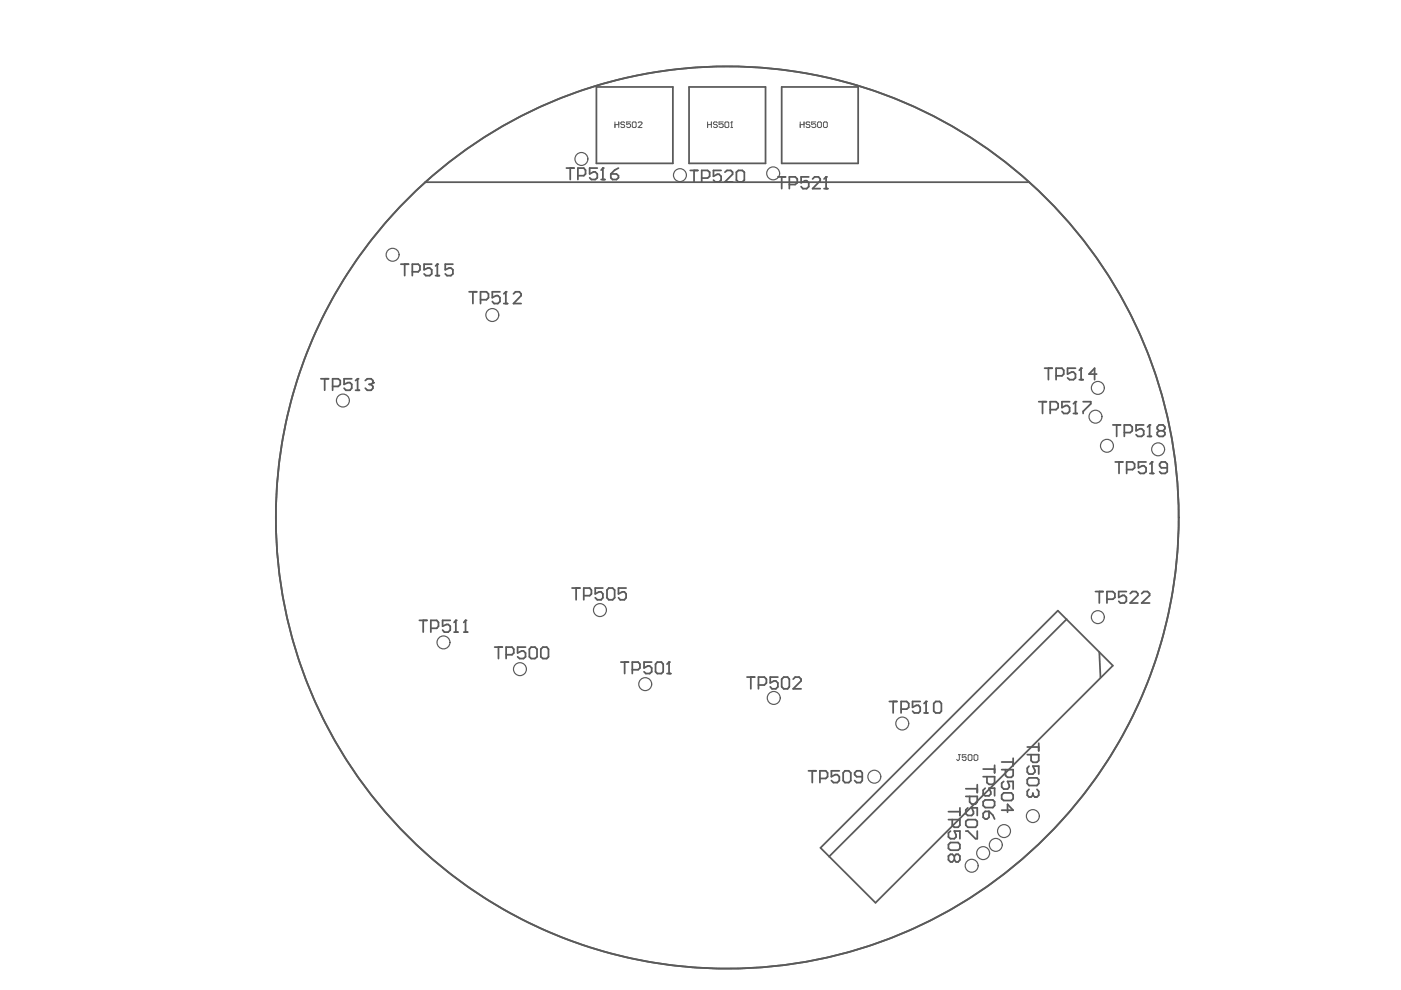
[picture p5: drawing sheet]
<svg xmlns="http://www.w3.org/2000/svg" width="297mm" height="210mm" viewBox="0 0 297 210" stroke-linecap="round" stroke-linejoin="round" font-family="sans-serif">
<path d="M126.5 18.4h16.2v16.2h-16.2zM146.1 18.4h16.2v16.2h-16.2zM165.7 18.4h16.2v16.2h-16.2zM226.2 131.3l-50.4 50.3M233.1 138.3l.2 5.4M217.8 158.4h2.4M220.2 157.6v1.6M174 179.8l50.3-50.3 11.6 11.6-50.3 50.3zM217.8 160h2.4v1.3l-.3 .3h-.9l-.4-.3v-1.3M217.8 165.3l.4-.4h1.7l.3 .4v.8l-.3 .4h-1.7l-.4-.4zM218.2 162.4l-.4 .5v.8l.4 .4h.8l.4-.4v-.4l-.4-.9h1.2v1.7M219.9 167.4l.3 .4v.8l-.3 .4h-.5" fill="none" stroke="#5a5a5a" stroke-width=".37"/>
<g fill="none" stroke="#5a5a5a" stroke-width=".25">
<circle cx="123.3" cy="33.7" r="1.37"/>
<circle cx="144.2" cy="37.1" r="1.37"/>
<circle cx="163.9" cy="36.8" r="1.37"/>
<circle cx="83.2" cy="54" r="1.37"/>
<circle cx="104.4" cy="66.8" r="1.37"/>
<circle cx="72.7" cy="84.9" r="1.37"/>
<circle cx="232.3" cy="88.4" r="1.37"/>
<circle cx="232.8" cy="82.2" r="1.37"/>
<circle cx="234.7" cy="94.5" r="1.37"/>
<circle cx="245.5" cy="95.3" r="1.37"/>
<circle cx="94" cy="136.2" r="1.37"/>
<circle cx="127.2" cy="129.4" r="1.37"/>
<circle cx="232.8" cy="130.8" r="1.37"/>
<circle cx="110.2" cy="141.9" r="1.37"/>
<circle cx="136.8" cy="145.1" r="1.37"/>
<circle cx="164.1" cy="148" r="1.37"/>
<circle cx="191.3" cy="153.4" r="1.37"/>
<circle cx="185.4" cy="164.7" r="1.37"/>
<circle cx="211.1" cy="179.1" r="1.37"/>
<circle cx="212.9" cy="176.2" r="1.37"/>
<circle cx="219" cy="173" r="1.37"/>
<circle cx="206" cy="183.6" r="1.37"/>
<circle cx="208.4" cy="180.9" r="1.37"/>
</g>
<circle cx="219.4" cy="169" r=".19" fill="#5a5a5a"/>
<g fill="none" stroke="#5a5a5a" stroke-width=".37">
<path d="M99.5 61.9h1.6M100.3 61.9v2.5M101.9 63.6h1.2l.5-.5v-.8l-.5-.4h-1.2v2.5M106 61.9h-1.6v1.2l.8-.4h.4l.4 .4v.8l-.4 .5h-.8l-.4-.5M106.8 64.4h.8M107.2 61.9v2.5M104.9 137.2h1.6M105.7 137.2v2.4M107.3 138.8h1.3l.3-.4v-.8l-.3-.4h-1.3v2.4M111.4 137.2h-1.7v1.2l.9-.4h.4l.4 .4v.9l-.4 .3h-.8l-.5-.3M112.6 137.2h.8l.5 .4v1.7l-.5 .3h-.8l-.4-.3v-1.7zM114.7 137.6l.4-.4h.8l.4 .4v1.7l-.4 .3h-.8l-.4-.3z"/>
<path d="M204.8 168.9h2.4v1.1l-.4 .5h-.8l-.4-.5v-1.1M204.8 174.2l.4-.4h1.6l.4 .4v.8l-.4 .4h-1.6l-.4-.4zM204.8 176.2h.4l1.6 1.6h.4v-1.6M204.8 167.2h2.4M205.2 171.3l-.4 .4v.8l.4 .4h.8l.4-.4v-.4l-.4-.8h1.2v1.6M207.2 166.4v1.6M208.4 172.5l.5-.5h.8v1.3l-.4 .4h-.4l-.5-.4zM208.4 164.7h2.5v1.2l-.4 .4h-.8l-.4-.4v-1.2M208.4 170l.5-.4h1.6l.4 .4v.8l-.4 .4h-1.6l-.5-.4zM208.4 163.1h2.5M208.9 167.1l-.5 .4v.9l.5 .3h.8l.4-.3v-.5l-.4-.8h1.2v1.6M209.7 172l.8 .8 .4 .9"/>
<path d="M210.9 162.3v1.6M212.4 163.2h2.4v1.2l-.4 .4h-.8l-.4-.4v-1.2M212.4 168.5l.4-.4h1.6l.4 .4v.9l-.4 .3h-1.6l-.4-.3zM212.4 161.6h2.4M212.4 171.8h2.4l-1.2-1.3v1.7M212.8 165.7l-.4 .4v.8l.4 .4h.8l.4-.4v-.4l-.4-.8h1.2v1.6M214.8 160.8v1.6M218.2 167.4l-.4 .4v.8l.4 .4h.4l.4-.4M219 168.6l.4 .4M219 168.2v.4"/>
</g>
<g fill="none" stroke="#5a5a5a" stroke-width=".21">
<path d="M130.4 26.4h.8M130.4 25.9v1.1M131.2 25.9v1.1M132.4 26l-.1-.1h-.5l-.2 .3 .2 .2h.5l.1 .5-.1 .1h-.5l-.2-.1M133.7 25.9h-.8v.5l.5-.2 .3 .2v.5l-.3 .1h-.3l-.2-.1M134.1 26l.1-.1h.5l.2 .1v.9l-.2 .1h-.5l-.1-.1zM135.3 26l.2-.1h.4l.2 .1v.2l-.8 .8h.8M150 26.4h.8M150 25.9v1.1M150.8 25.9v1.1M152.1 26l-.2-.1h-.4l-.2 .1 .2 .4h.4l.2 .3-.2 .3h-.4l-.2-.1M153.3 25.9h-.8v.5l.6-.2 .2 .2v.5l-.2 .1h-.4l-.2-.1"/>
<path d="M153.7 26l.2-.1h.4l.2 .1v.9l-.2 .1h-.4l-.2-.1zM154.9 27h.4M155.1 25.9h.1M155.1 25.9v1.1M155.1 25.9l-.2 .1M169.7 25.9v1.1M169.7 26.4h.8M170.5 25.9v1.1M171.7 26l-.2-.1h-.4l-.2 .1 .2 .4h.4l.2 .3-.2 .3h-.4l-.2-.1M173 25.9h-.9v.5l.6-.2 .3 .2v.5l-.3 .1h-.4l-.2-.1M173.3 26l.2-.1h.5l.2 .1v.9l-.2 .1h-.5l-.2-.1zM174.6 26l.2-.1h.4l.2 .1v.9l-.2 .1h-.4l-.2-.1z"/>
</g>
<circle cx="107.2" cy="61.9" r=".19" fill="#5a5a5a"/>
<path d="M107.2 61.9l-.4 .4M108.9 62.3l.4-.4h.8l.4 .4v.4l-1.6 1.7h1.6M188.6 148.7h1.6M189.4 148.7v2.5M191 150.3h1.2l.5-.3v-.8l-.5-.5h-1.2v2.5M195.1 148.7h-1.6v1.3l.8-.5h.4l.4 .5v.8l-.4 .4h-.8l-.4-.4M195.9 151.2h.8M196.3 148.7v2.5" fill="none" stroke="#5a5a5a" stroke-width=".37"/>
<path d="M203.2 160h.4M203.4 160v1l-.2 .3-.4-.3M204.8 160h-.8v.6l.5-.2 .3 .2v.4l-.2 .3h-.3l-.3-.3M205.3 160.2l.2-.2h.4l.2 .2v.8l-.2 .3h-.4l-.2-.3zM206.5 160.2l.2-.2h.4l.2 .2v.8l-.2 .3h-.4l-.2-.3z" fill="none" stroke="#5a5a5a" stroke-width=".21"/>
<circle cx="196.3" cy="148.7" r=".19" fill="#5a5a5a"/>
<path d="M220.2 85.2h1.7M221 85.2v2.5M222.7 86.9h1.2l.4-.5v-.8l-.4-.4h-1.2v2.5M226.8 85.2h-1.6v1.2l.8-.4h.3l.5 .4v.8l-.5 .5h-.8l-.3-.5M227.6 87.7h.8M228 85.2v2.5M196.3 148.7l-.4 .5M198 149.2l.4-.5h.8l.4 .5v1.6l-.4 .4h-.8l-.4-.4z" fill="none" stroke="#5a5a5a" stroke-width=".37"/>
<circle cx="228" cy="85.2" r=".19" fill="#5a5a5a"/>
<path d="M221.5 78.1h1.6M222.3 78.1v2.4M223.9 79.7h1.3l.3-.4v-.8l-.3-.4h-1.3v2.4M228 78.1h-1.7v1.2l.9-.4h.4l.4 .4v.8l-.4 .4h-.8l-.5-.4M229.2 78.1v2.4M228 85.2l-.4 .4M228.8 80.5h.8M229.6 85.2h1.7v.4l-1.7 1.6v.5" fill="none" stroke="#5a5a5a" stroke-width=".37"/>
<circle cx="229.2" cy="78.1" r=".19" fill="#5a5a5a"/>
<path d="M229.2 78.1l-.4 .4M232.5 79.3h-1.6l1.2-1.2v2.4M131.6 140.4h1.6M132.4 140.4v2.4M134.1 142h1.2l.4-.4v-.8l-.4-.4h-1.2v2.4M138.2 140.4h-1.6v1.2l.8-.4h.3l.5 .4v.8l-.5 .4h-.8l-.3-.4M139.4 140.4h.8l.4 .4v1.6l-.4 .4h-.8l-.4-.4v-1.6zM141.4 142.8h.8M141.9 140.4v2.4" fill="none" stroke="#5a5a5a" stroke-width=".37"/>
<circle cx="141.9" cy="140.4" r=".19" fill="#5a5a5a"/>
<g fill="none" stroke="#5a5a5a" stroke-width=".37">
<path d="M120.1 35.6h1.6M120.9 35.6v2.5M122.5 37.3h1.3l.3-.4v-.8l-.3-.5h-1.3v2.5M126.6 35.6h-1.6v1.3l.8-.5h.4l.4 .5v.8l-.4 .4h-.8l-.4-.4M127.4 38.1h.9M127.8 35.6v2.5M121.3 124.7h1.7M122.1 124.7v2.5M123.8 126.3h1.2l.4-.4v-.8l-.4-.4h-1.2v2.5M127.8 124.7h-1.6v1.2l.8-.4h.4l.4 .4v.8l-.4 .5h-.8l-.4-.5M129.1 124.7h.8l.4 .4v1.6l-.4 .5h-.8l-.4-.5v-1.6zM132.7 124.7h-1.6v1.2l.8-.4h.5l.3 .4v.8l-.3 .5h-.9l-.4-.5"/>
<path d="M141.9 140.4l-.5 .4"/>
</g>
<circle cx="127.8" cy="35.6" r=".19" fill="#5a5a5a"/>
<g fill="none" stroke="#5a5a5a" stroke-width=".37">
<path d="M127.8 35.6l-.4 .5M129.5 36.9h1.2l.4 .4v.4l-.4 .4h-.8l-.4-.4zM131.1 35.6l-.8 .5-.8 .8M146.3 36.1h1.7M147.2 36.1v2.5M148.8 37.8h1.2l.5-.4v-.9l-.5-.4h-1.2v2.5M152.9 36.1h-1.6v1.3l.8-.5h.4l.4 .5v.8l-.4 .4h-.9l-.3-.4M153.7 36.5l.4-.4h.8l.4 .4v.4l-1.6 1.7h1.6M156.1 36.5l.5-.4h.8l.4 .4v1.7l-.4 .4h-.8l-.5-.4zM68 80.3h1.6M68.8 80.3v2.4M70.5 81.9h1.2l.4-.4v-.8l-.4-.4h-1.2v2.4"/>
<path d="M74.6 80.3h-1.6v1.2l.8-.4h.4l.4 .4v.8l-.4 .4h-.9l-.3-.4M75.4 82.7h.8M75.8 80.3v2.4"/>
</g>
<circle cx="75.8" cy="80.3" r=".19" fill="#5a5a5a"/>
<path d="M75.8 80.3l-.4 .4M77.4 80.7l.5-.4h.8l.4 .4v.4" fill="none" stroke="#5a5a5a" stroke-width=".37"/>
<circle cx="79.1" cy="81.1" r=".19" fill="#5a5a5a"/>
<g fill="none" stroke="#5a5a5a" stroke-width=".37">
<path d="M164.9 37.5h1.6M165.7 37.5v2.5M167.4 39.1h1.2l.4-.3v-.9l-.4-.4h-1.2v2.5M171.5 37.5h-1.7v1.3l.9-.5h.3l.5 .5v.8l-.5 .4h-.8l-.4-.4M172.3 37.9l.4-.4h.8l.4 .4v.4l-1.6 1.7h1.6M174.7 40h.8M175.1 37.5v2.5M78.3 81.5h.4M78.7 81.5l.4 .4v.4l-.4 .4h-.8l-.5-.4M79.1 81.1l-.4 .4M201.1 173.8h2.4v1.2l-.4 .4h-.8l-.4-.4v-1.2M201.1 179.1l.4-.5h1.6l.4 .5v.8l-.4 .4h-1.6l-.4-.4z"/>
<path d="M201.1 172.1h2.4M201.5 176.2l-.4 .4v.9l.4 .3h.8l.4-.3v-.5l-.4-.8h1.2v1.6M203.5 171.3v1.6M202.3 181.5l.4-.4h.4l.4 .4v.8l-.4 .5h-.4l-.4-.5M202.3 181.5l-.4-.4h-.4l-.4 .4v.8l.4 .5h.4l.4-.5M202.3 181.5v.8"/>
</g>
<circle cx="175.1" cy="37.5" r=".19" fill="#5a5a5a"/>
<g fill="none" stroke="#5a5a5a" stroke-width=".37">
<path d="M175.1 37.5l-.4 .4M236.4 97.9h1.7M237.3 97.9v2.5M238.9 99.6h1.2l.5-.4v-.8l-.5-.5h-1.2v2.5M243 97.9h-1.6v1.3l.8-.4h.4l.4 .4v.8l-.4 .4h-.9l-.3-.4M244.2 97.9v2.5M243.8 100.4h.8M232.3 125.4h1.6M233.1 125.4v2.5M234.7 127h1.2l.5-.3v-.8l-.5-.5h-1.2v2.5M238.8 125.4h-1.6v1.3l.8-.5h.4l.4 .5v.8l-.4 .4h-.8l-.4-.4M239.6 125.9l.5-.5h.8l.3 .5v.3l-1.6 1.7h1.6"/>
<path d="M242.1 125.9l.4-.5h.8l.4 .5v.3l-1.6 1.7h1.6M158.4 143.6h1.6M159.2 143.6v2.5M160.8 145.2h1.3l.4-.4v-.8l-.4-.4h-1.3v2.5M164.9 143.6h-1.6v1.2l.8-.4h.4l.4 .4v.8l-.4 .5h-.8l-.4-.5M165.7 144l.5-.4h.8l.4 .4v1.6l-.4 .5h-.8l-.5-.5zM168.2 144l.4-.4h.8l.4 .4v.4l-1.6 1.7h1.6M171.4 163.4h1.6M172.2 163.4v2.5M173.8 165.1h1.3l.4-.4v-.8l-.4-.5h-1.3v2.5M178 163.4h-1.7v1.3l.8-.5h.4l.5 .5v.8l-.5 .4h-.8l-.4-.4M179.1 163.4h.9l.4 .5v1.6l-.4 .4h-.9l-.3-.4v-1.6z"/>
<path d="M182.8 164.7h-1.2l-.4-.5v-.3l.4-.5h.8l.4 .5v1.6l-.4 .4h-.8l-.4-.4"/>
</g>
<circle cx="244.2" cy="97.9" r=".19" fill="#5a5a5a"/>
<path d="M235.9 90.1h1.7M236.8 90.1v2.4M238.4 91.7h1.2l.5-.4v-.8l-.5-.4h-1.2v2.4M242.5 90.1h-1.6v1.2l.8-.4h.4l.4 .4v.9l-.4 .3h-.9l-.3-.3M243.3 92.5h.8M243.7 90.1v2.4M244.2 97.9l-.4 .5M247.5 99.2h-1.3l-.3-.4v-.4l.3-.5h.8l.5 .5v1.6l-.5 .4h-.8l-.3-.4" fill="none" stroke="#5a5a5a" stroke-width=".37"/>
<circle cx="243.7" cy="90.1" r=".19" fill="#5a5a5a"/>
<path d="M85 56h1.6M85.8 56v2.4M87.4 57.6h1.3l.3-.4v-.8l-.3-.4h-1.3v2.4M91.5 56h-1.6v1.2l.8-.4h.4l.4 .4v.9l-.4 .3h-.8l-.4-.3M92.3 58.4h.9M92.7 56v2.4M243.7 90.1l-.4 .4M245.7 91.3l-.3-.4v-.4l.3-.4h.9l.4 .4v.4l-.4 .4M245.7 91.3l-.3 .4v.5l.3 .3h.9l.4-.3v-.5l-.4-.4M245.7 91.3h.9" fill="none" stroke="#5a5a5a" stroke-width=".37"/>
<circle cx="92.7" cy="56" r=".19" fill="#5a5a5a"/>
<path d="M92.7 56l-.4 .4M96 56h-1.6v1.2l.8-.4h.4l.4 .4v.9l-.4 .3h-.8l-.4-.3M88.9 131.5h1.6M89.7 131.5v2.5M91.3 133.2h1.3l.4-.4v-.8l-.4-.5h-1.3v2.5M95.5 131.5h-1.7v1.3l.9-.4h.3l.5 .4v.8l-.5 .4h-.8l-.4-.4M96.3 134h.8M96.6 131.5v2.5" fill="none" stroke="#5a5a5a" stroke-width=".37"/>
<circle cx="96.6" cy="131.5" r=".19" fill="#5a5a5a"/>
<path d="M96.6 131.5l-.3 .5M98.3 134h.8M98.7 131.5v2.5" fill="none" stroke="#5a5a5a" stroke-width=".37"/>
<circle cx="98.7" cy="131.5" r=".19" fill="#5a5a5a"/>
<g fill="none" stroke="#5a5a5a" stroke-width=".37">
<path d="M90.2 38.6a95.7 95.7 0 0 0-4.8 137.6 95.7 95.7 0 0 0 137.6 0 95.7 95.7 0 0 0-4.8-137.6M90.2 38.6a95.8 95.8 0 0 1 128 0M90.2 38.6h128M98.7 131.5l-.4 .5"/>
<circle cx="154.2" cy="109.7" r="95.7"/>
</g>
</svg>
